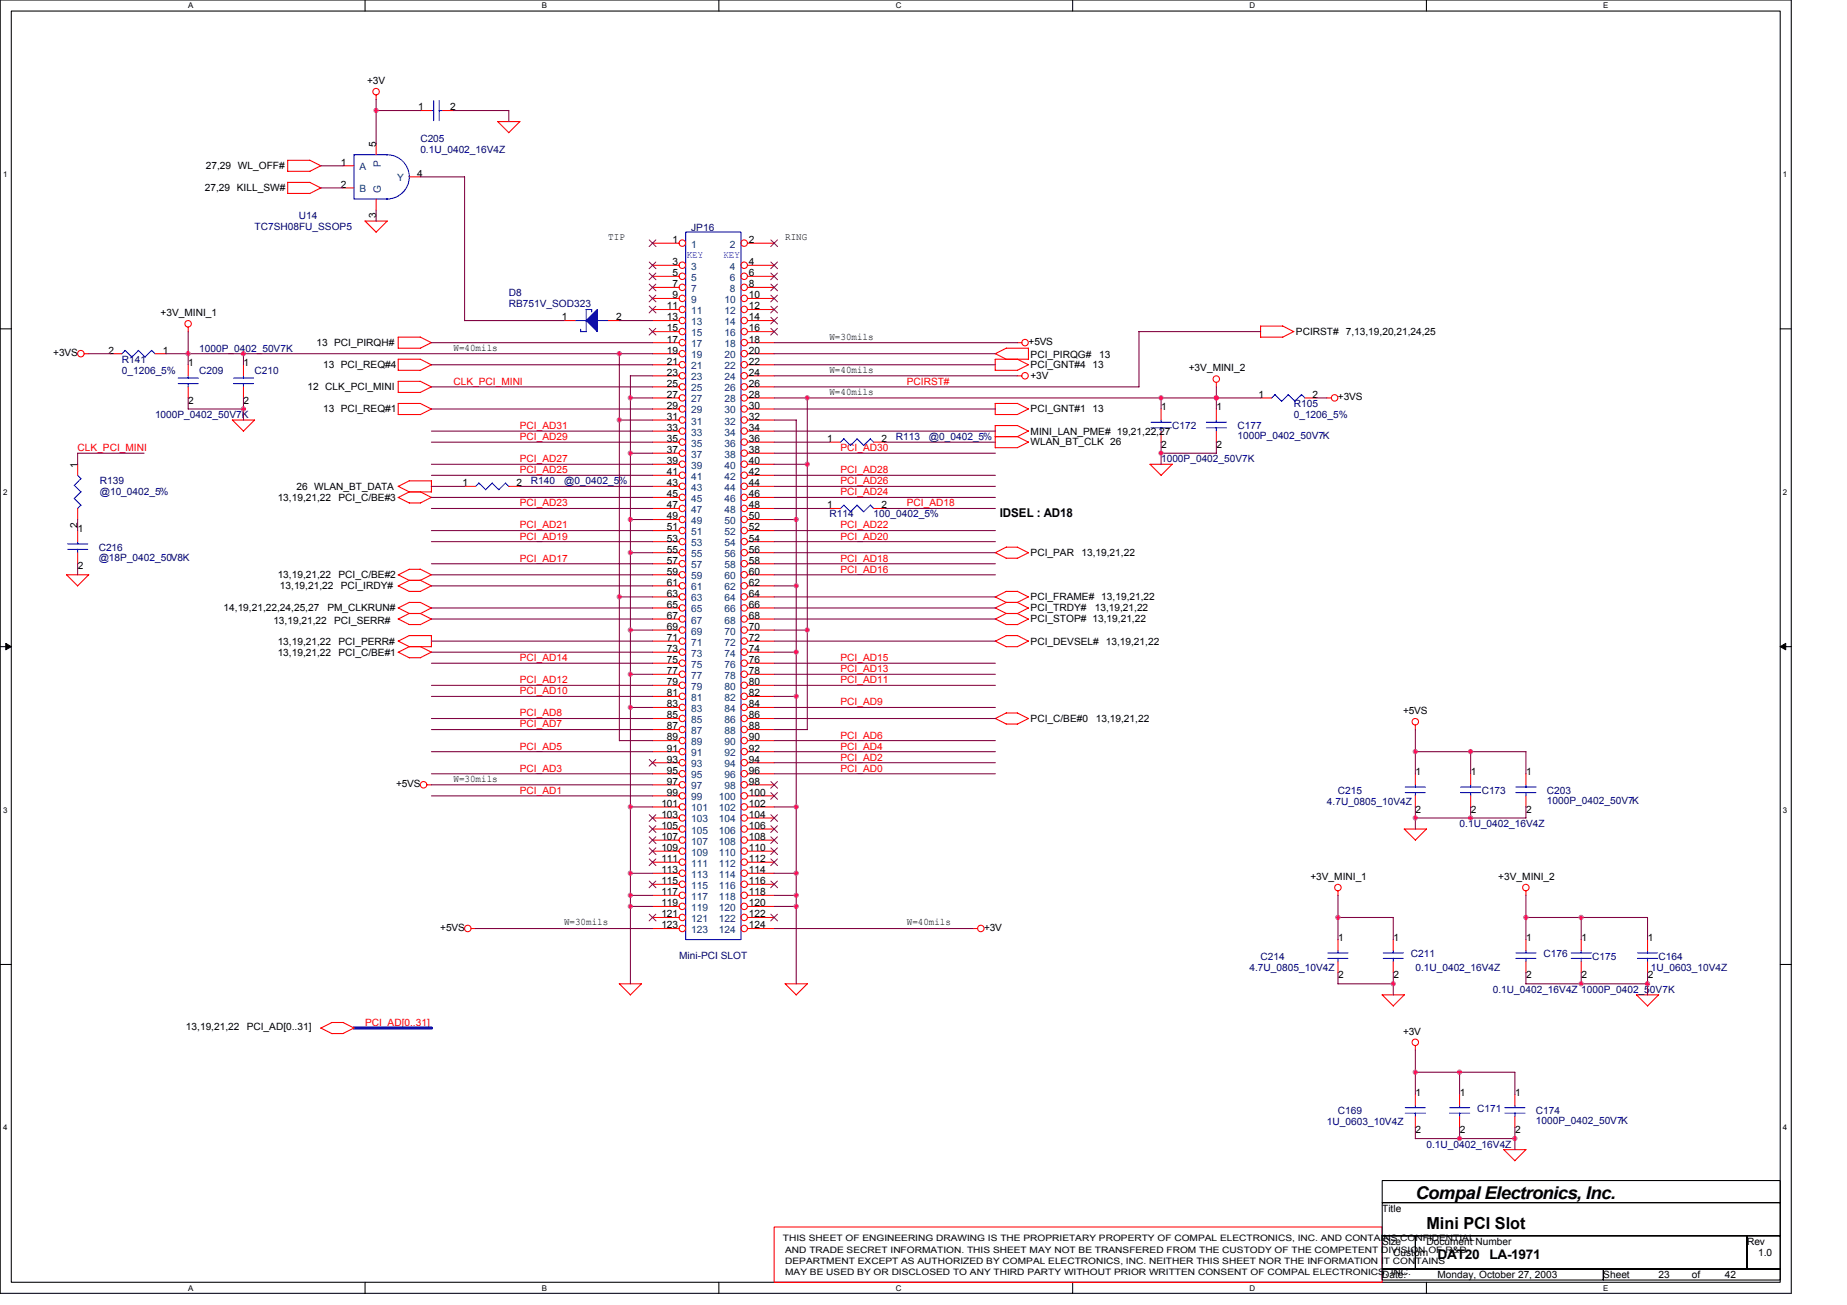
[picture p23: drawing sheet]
<svg xmlns="http://www.w3.org/2000/svg" width="297mm" height="210mm" viewBox="0 0 297 210" stroke-linecap="round" stroke-linejoin="round" font-family="sans-serif">
<defs><g id="words">
<text font-size="2.8" x="227.6" y="192.8">Compal Electronics, Inc.</text>
<text font-size="2.7" x="229.4" y="197.7">Mini PCI Slot</text>
<g font-size="2.1">
<text x="231.2" y="202.5">DAT20</text>
<text x="239.6" y="202.5">LA-1971</text>
</g>
<text font-size="1.9" x="160.8" y="83.1">IDSEL : AD18</text>
<g font-size="1.6">
<text x="59.1" y="13.5">+3V</text>
<text x="67.2" y="17.8">1</text>
<text x="72.4" y="17.8">2</text>
<text x="60.5" y="23.6" transform="rotate(-90 60.5 23.6)">5</text>
<text x="33.1" y="27.2">27,29 WL_OFF#</text>
<text x="54.8" y="26.6">1</text>
<text x="67.1" y="28.4">4</text>
<text x="32.9" y="30.8">27,29 KILL_SW#</text>
<text x="54.8" y="30.2">2</text>
<text x="60.5" y="35.1" transform="rotate(-90 60.5 35.1)">3</text>
<text x="97.8" y="38.6">TIP</text>
<text x="108.1" y="39.1">1</text>
<text x="120.4" y="39.1">2</text>
<text x="126.3" y="38.6">RING</text>
<text x="108.1" y="42.7">3</text>
<text x="108.1" y="44.4">5</text>
<text x="108.1" y="46.2">7</text>
<text x="108.1" y="48">9</text>
<text x="120.4" y="42.7">4</text>
<text x="120.4" y="44.4">6</text>
<text x="120.4" y="46.2">8</text>
<text x="120.4" y="48">10</text>
<text x="25.8" y="50.9">+3V_MINI_1</text>
<text x="90.4" y="51.5">1</text>
<text x="99.1" y="51.5">2</text>
<text x="107.2" y="49.8">11</text>
<text x="107.2" y="51.5">13</text>
<text x="107.2" y="53.3">15</text>
<text x="120.4" y="49.8">12</text>
<text x="120.4" y="51.5">14</text>
<text x="120.4" y="53.3">16</text>
<text x="208.4" y="53.9">PCIRST# 7,13,19,20,21,24,25</text>
<text x="8.6" y="57.3">+3VS</text>
<text x="17.5" y="56.9">2</text>
<text x="26.2" y="56.9">1</text>
<text x="30.3" y="58.9">1</text>
<text x="39.2" y="58.9">1</text>
<text x="50.9" y="55.7">13 PCI_PIRQH#</text>
<text x="52" y="59.2">13 PCI_REQ#4</text>
<text x="72.9" y="56.4">W=40mils</text>
<text x="107.2" y="55.1">17</text>
<text x="107.2" y="56.9">19</text>
<text x="107.2" y="58.7">21</text>
<text x="120.4" y="55.1">18</text>
<text x="120.4" y="56.9">20</text>
<text x="120.4" y="58.7">22</text>
<text x="133.4" y="59.9">W=40mils</text>
<text x="133.4" y="54.6">W=30mils</text>
<text x="165.4" y="55.5">+5VS</text>
<text x="165.8" y="57.6">PCI_PIRQG#</text>
<text x="165.8" y="59.2">PCI_GNT#4 13</text>
<text x="176.8" y="57.6">13</text>
<text x="191.2" y="59.8">+3V_MINI_2</text>
<text x="30.3" y="64.9">2</text>
<text x="39.2" y="64.9">2</text>
<text x="49.5" y="62.8">12 CLK_PCI_MINI</text>
<text x="107.2" y="60.4">23</text>
<text x="107.2" y="62.2">25</text>
<text x="107.2" y="64">27</text>
<text x="107.2" y="65.8">29</text>
<text x="120.4" y="60.4">24</text>
<text x="120.4" y="62.2">26</text>
<text x="120.4" y="64">28</text>
<text x="120.4" y="65.8">30</text>
<text x="133.4" y="63.5">W=40mils</text>
<text x="165.8" y="61">+3V</text>
<text x="186.8" y="66">1</text>
<text x="195.6" y="66">1</text>
<text x="202.4" y="64">1</text>
<text x="211.1" y="64">2</text>
<text x="215.2" y="64.4">+3VS</text>
<text x="52" y="66.3">13 PCI_REQ#1</text>
<text x="107.2" y="67.5">31</text>
<text x="107.2" y="69.3">33</text>
<text x="107.2" y="71.1">35</text>
<text x="120.4" y="67.5">32</text>
<text x="120.4" y="69.3">34</text>
<text x="120.4" y="71.1">36</text>
<text x="133" y="71.1">1</text>
<text x="141.7" y="71.1">2</text>
<text x="165.8" y="69.9">MINI_LAN_PME# 19,21,22,27</text>
<text x="165.8" y="66.3">PCI_GNT#1 13</text>
<text x="165.8" y="71.5">WLAN_BT_CLK 26</text>
<text x="12.5" y="75.2" transform="rotate(-90 12.5 75.2)">1</text>
<text x="107.2" y="72.9">37</text>
<text x="107.2" y="74.7">39</text>
<text x="107.2" y="76.4">41</text>
<text x="120.4" y="72.9">38</text>
<text x="120.4" y="74.7">40</text>
<text x="120.4" y="76.4">42</text>
<text x="186.8" y="72">2</text>
<text x="195.6" y="72">2</text>
<text x="44.7" y="80.6">13,19,21,22</text>
<text x="47.7" y="78.8">26 WLAN_BT_DATA</text>
<text x="54.4" y="80.6">PCI_C/BE#3</text>
<text x="74.4" y="78.2">1</text>
<text x="83.1" y="78.2">2</text>
<text x="107.2" y="78.2">43</text>
<text x="107.2" y="80">45</text>
<text x="107.2" y="81.8">47</text>
<text x="107.2" y="83.5">49</text>
<text x="120.4" y="78.2">44</text>
<text x="120.4" y="80">46</text>
<text x="120.4" y="81.8">48</text>
<text x="120.4" y="83.5">50</text>
<text x="133" y="81.8">1</text>
<text x="141.7" y="81.8">2</text>
<text x="12.5" y="84.9" transform="rotate(-90 12.5 84.9)">2</text>
<text x="12.5" y="85.5">1</text>
<text x="107.2" y="85.3">51</text>
<text x="107.2" y="87.1">53</text>
<text x="107.2" y="88.9">55</text>
<text x="120.4" y="85.3">52</text>
<text x="120.4" y="87.1">54</text>
<text x="120.4" y="88.9">56</text>
<text x="165.8" y="89.5">PCI_PAR</text>
<text x="173.9" y="89.5">13,19,21,22</text>
<text x="12.5" y="91.6">2</text>
<text x="44.7" y="93">13,19,21,22</text>
<text x="45" y="94.8">13,19,21,22</text>
<text x="54.4" y="93">PCI_C/BE#2</text>
<text x="54.8" y="94.8">PCI_IRDY#</text>
<text x="107.2" y="90.7">57</text>
<text x="107.2" y="92.4">59</text>
<text x="107.2" y="94.2">61</text>
<text x="107.2" y="96">63</text>
<text x="120.4" y="90.7">58</text>
<text x="120.4" y="92.4">60</text>
<text x="120.4" y="94.2">62</text>
<text x="120.4" y="96">64</text>
<text x="36" y="98.3">14,19,21,22,24,25,27</text>
<text x="44" y="100.3">13,19,21,22</text>
<text x="52.7" y="98.3">PM_CLKRUN#</text>
<text x="53.7" y="100.3">PCI_SERR#</text>
<text x="107.2" y="97.8">65</text>
<text x="107.2" y="99.5">67</text>
<text x="107.2" y="101.3">69</text>
<text x="120.4" y="97.8">66</text>
<text x="120.4" y="99.5">68</text>
<text x="120.4" y="101.3">70</text>
<text x="165.8" y="100.1">PCI_STOP# 13,19,21,22</text>
<text x="165.8" y="98.3">PCI_TRDY#</text>
<text x="165.8" y="96.6">PCI_FRAME#</text>
<text x="176.1" y="98.3">13,19,21,22</text>
<text x="177.1" y="96.6">13,19,21,22</text>
<text x="44.7" y="105.5">13,19,21,22</text>
<text x="44.7" y="103.7">13,19,21,22</text>
<text x="54.4" y="105.5">PCI_C/BE#1</text>
<text x="54.4" y="103.7">PCI_PERR#</text>
<text x="107.2" y="103.1">71</text>
<text x="107.2" y="104.9">73</text>
<text x="107.2" y="106.7">75</text>
<text x="120.4" y="103.1">72</text>
<text x="120.4" y="104.9">74</text>
<text x="120.4" y="106.7">76</text>
<text x="165.8" y="103.7">PCI_DEVSEL# 13,19,21,22</text>
<text x="107.2" y="108.4">77</text>
<text x="107.2" y="110.2">79</text>
<text x="107.2" y="112">81</text>
<text x="107.2" y="113.8">83</text>
<text x="120.4" y="108.4">78</text>
<text x="120.4" y="110.2">80</text>
<text x="120.4" y="112">82</text>
<text x="120.4" y="113.8">84</text>
<text x="107.2" y="115.5">85</text>
<text x="107.2" y="117.3">87</text>
<text x="107.2" y="119.1">89</text>
<text x="120.4" y="115.5">86</text>
<text x="120.4" y="117.3">88</text>
<text x="120.4" y="119.1">90</text>
<text x="165.8" y="116.1">PCI_C/BE#0</text>
<text x="176.2" y="116.1">13,19,21,22</text>
<text x="225.7" y="114.9">+5VS</text>
<text x="72.9" y="125.7">W=30mils</text>
<text x="107.2" y="120.9">91</text>
<text x="107.2" y="122.7">93</text>
<text x="107.2" y="124.4">95</text>
<text x="120.4" y="120.9">92</text>
<text x="120.4" y="122.7">94</text>
<text x="120.4" y="124.4">96</text>
<text x="227.6" y="124.7">1</text>
<text x="236.5" y="124.7">1</text>
<text x="245.4" y="124.7">1</text>
<text x="63.7" y="126.6">+5VS</text>
<text x="106.4" y="129.8">101</text>
<text x="106.4" y="131.6">103</text>
<text x="107.2" y="126.2">97</text>
<text x="107.2" y="128">99</text>
<text x="120.4" y="126.2">98</text>
<text x="120.4" y="128">100</text>
<text x="120.4" y="129.8">102</text>
<text x="120.4" y="131.6">104</text>
<text x="227.6" y="130.7">2</text>
<text x="236.5" y="130.7">2</text>
<text x="245.4" y="130.7">2</text>
<text x="106.4" y="133.3">105</text>
<text x="106.4" y="135.1">107</text>
<text x="106.4" y="136.9">109</text>
<text x="120.4" y="133.3">106</text>
<text x="120.4" y="135.1">108</text>
<text x="120.4" y="136.9">110</text>
<text x="106.4" y="138.7">111</text>
<text x="106.4" y="140.4">113</text>
<text x="106.4" y="142.2">115</text>
<text x="106.4" y="144">117</text>
<text x="120.4" y="138.7">112</text>
<text x="120.4" y="140.4">114</text>
<text x="120.4" y="142.2">116</text>
<text x="120.4" y="144">118</text>
<text x="210.7" y="141.5">+3V_MINI_1</text>
<text x="241" y="141.5">+3V_MINI_2</text>
<text x="70.8" y="149.7">+5VS</text>
<text x="90.7" y="148.8">W=30mils</text>
<text x="106.4" y="145.8">119</text>
<text x="106.4" y="147.6">121</text>
<text x="106.4" y="149.3">123</text>
<text x="120.4" y="145.8">120</text>
<text x="120.4" y="147.6">122</text>
<text x="120.4" y="149.3">124</text>
<text x="145.8" y="148.8">W=40mils</text>
<text x="158.3" y="149.7">+3V</text>
<text x="215.2" y="151.3">1</text>
<text x="224.1" y="151.3">1</text>
<text x="245.4" y="151.3">1</text>
<text x="254.3" y="151.3">1</text>
<text x="265" y="151.3">1</text>
<text x="215.2" y="157.4">2</text>
<text x="224.1" y="157.4">2</text>
<text x="245.4" y="157.4">2</text>
<text x="254.3" y="157.4">2</text>
<text x="265" y="157.4">2</text>
<text x="29.9" y="165.7">13,19,21,22</text>
<text x="39.7" y="165.7">PCI_AD[0..31]</text>
<text x="225.7" y="166.4">+3V</text>
<text x="227.6" y="176.2">1</text>
<text x="234.8" y="176.2">1</text>
<text x="243.6" y="176.2">1</text>
<text x="227.6" y="182.3">2</text>
<text x="234.8" y="182.3">2</text>
<text x="243.6" y="182.3">2</text>
<text x="222.3" y="194.9">Title</text>
<text x="222.3" y="200.2">Size</text>
<text x="224.1" y="202">Custom</text>
<text x="229.4" y="200.2">Document Number</text>
<text x="281" y="200.2">Rev</text>
<text x="282.7" y="202">1.0</text>
<text x="222.3" y="205.5">Date:</text>
<text x="231.2" y="205.5">Monday, October 27, 2003</text>
<text x="257.8" y="205.5">Sheet</text>
<text x="266.7" y="205.5">23</text>
<text x="272.1" y="205.5">of</text>
<text x="277.4" y="205.5">42</text>
</g>
<g font-size="1.6" fill="#000080">
<text x="67.6" y="22.8">C205</text>
<text x="67.6" y="24.6">0.1U_0402_16V4Z</text>
<text x="48" y="35.2">U14</text>
<text x="40.9" y="37">TC7SH08FU_SSOP5</text>
<text x="111.2" y="37.2">JP16</text>
<text x="81.8" y="47.7">D8</text>
<text x="81.8" y="49.4">RB751V_SOD323</text>
<text x="19.6" y="58.3">R141</text>
<text x="32" y="56.6">1000P_0402_50V7K</text>
<text x="19.6" y="60.1">0_1206_5%</text>
<text x="32" y="60.1">C209</text>
<text x="40.9" y="60.1">C210</text>
<text x="208.1" y="65.4">R105</text>
<text x="24.9" y="67.2">1000P_0402_50V7K</text>
<text x="144.1" y="70.8">R113</text>
<text x="149.4" y="70.8">@0_0402_5%</text>
<text x="188.5" y="69">C172</text>
<text x="199" y="69">C177</text>
<text x="199" y="70.6">1000P_0402_50V7K</text>
<text x="208.1" y="67.2">0_1206_5%</text>
<text x="16" y="77.9">R139</text>
<text x="85.4" y="77.9">R140</text>
<text x="90.7" y="77.9">@0_0402_5%</text>
<text x="186.7" y="74.3">1000P_0402_50V7K</text>
<text x="16" y="79.7">@10_0402_5%</text>
<text x="133.4" y="83.2">R114</text>
<text x="140.5" y="83.2">100_0402_5%</text>
<text x="15.9" y="88.6">C216</text>
<text x="15.9" y="90.2">@18P_0402_50V8K</text>
<text x="213.4" y="129.5">4.7U_0805_10V4Z</text>
<text x="215.2" y="127.7">C215</text>
<text x="238.3" y="127.7">C173</text>
<text x="248.8" y="127.7">C203</text>
<text x="248.8" y="129.3">1000P_0402_50V7K</text>
<text x="234.7" y="133">0.1U_0402_16V4Z</text>
<text x="109.2" y="154.2">Mini-PCI SLOT</text>
<text x="202.7" y="154.3">C214</text>
<text x="226.9" y="154">C211</text>
<text x="248.2" y="154">C176</text>
<text x="256.1" y="154.3">C175</text>
<text x="266.7" y="154.3">C164</text>
<text x="201" y="156.1">4.7U_0805_10V4Z</text>
<text x="227.6" y="156.1">0.1U_0402_16V4Z</text>
<text x="240.1" y="159.7">0.1U_0402_16V4Z 1000P_0402_50V7K</text>
<text x="265.5" y="156.1">1U_0603_10V4Z</text>
<text x="215.2" y="179.2">C169</text>
<text x="237.6" y="178.9">C171</text>
<text x="247" y="179.2">C174</text>
<text x="213.4" y="181">1U_0603_10V4Z</text>
<text x="229.4" y="184.6">0.1U_0402_16V4Z</text>
<text x="247" y="180.8">1000P_0402_50V7K</text>
</g>
<g font-size="1.6" fill="#004080">
<text x="57.8" y="27.4">A</text>
<text x="61.2" y="26.9" transform="rotate(-90 61.2 26.9)">P</text>
<text x="63.9" y="29.2">Y</text>
<text x="57.8" y="30.9">B</text>
<text x="61.2" y="31.1" transform="rotate(-90 61.2 31.1)">G</text>
<text x="111.2" y="39.8">1</text>
<text x="117.4" y="39.8">2</text>
<text x="111.2" y="43.4">3</text>
<text x="111.2" y="45.2">5</text>
<text x="111.2" y="46.9">7</text>
<text x="117.4" y="43.4">4</text>
<text x="117.4" y="45.2">6</text>
<text x="117.4" y="46.9">8</text>
<text x="111.2" y="48.7">9</text>
<text x="111.2" y="50.5">11</text>
<text x="111.2" y="52.3">13</text>
<text x="116.5" y="50.5">12</text>
<text x="116.5" y="52.3">14</text>
<text x="116.5" y="48.7">10</text>
<text x="111.2" y="54.1">15</text>
<text x="111.2" y="55.8">17</text>
<text x="111.2" y="57.6">19</text>
<text x="111.2" y="59.4">21</text>
<text x="116.5" y="54.1">16</text>
<text x="116.5" y="55.8">18</text>
<text x="116.5" y="57.6">20</text>
<text x="116.5" y="59.4">22</text>
<text x="111.2" y="61.2">23</text>
<text x="111.2" y="63">25</text>
<text x="111.2" y="64.7">27</text>
<text x="116.5" y="61.2">24</text>
<text x="116.5" y="63">26</text>
<text x="116.5" y="64.7">28</text>
<text x="111.2" y="66.5">29</text>
<text x="111.2" y="68.3">31</text>
<text x="111.2" y="70.1">33</text>
<text x="111.2" y="71.8">35</text>
<text x="116.5" y="66.5">30</text>
<text x="116.5" y="68.3">32</text>
<text x="116.5" y="70.1">34</text>
<text x="116.5" y="71.8">36</text>
<text x="111.2" y="73.6">37</text>
<text x="111.2" y="75.4">39</text>
<text x="111.2" y="77.2">41</text>
<text x="116.5" y="73.6">38</text>
<text x="116.5" y="75.4">40</text>
<text x="116.5" y="77.2">42</text>
<text x="111.2" y="79">43</text>
<text x="111.2" y="80.7">45</text>
<text x="111.2" y="82.5">47</text>
<text x="116.5" y="79">44</text>
<text x="116.5" y="80.7">46</text>
<text x="116.5" y="82.5">48</text>
<text x="111.2" y="84.3">49</text>
<text x="111.2" y="86.1">51</text>
<text x="111.2" y="87.8">53</text>
<text x="111.2" y="89.6">55</text>
<text x="116.5" y="84.3">50</text>
<text x="116.5" y="86.1">52</text>
<text x="116.5" y="87.8">54</text>
<text x="116.5" y="89.6">56</text>
<text x="111.2" y="91.4">57</text>
<text x="111.2" y="93.2">59</text>
<text x="111.2" y="95">61</text>
<text x="116.5" y="91.4">58</text>
<text x="116.5" y="93.2">60</text>
<text x="116.5" y="95">62</text>
<text x="111.2" y="96.7">63</text>
<text x="111.2" y="98.5">65</text>
<text x="111.2" y="100.3">67</text>
<text x="116.5" y="96.7">64</text>
<text x="116.5" y="98.5">66</text>
<text x="116.5" y="100.3">68</text>
<text x="111.2" y="102.1">69</text>
<text x="111.2" y="103.8">71</text>
<text x="111.2" y="105.6">73</text>
<text x="111.2" y="107.4">75</text>
<text x="116.5" y="102.1">70</text>
<text x="116.5" y="103.8">72</text>
<text x="116.5" y="105.6">74</text>
<text x="116.5" y="107.4">76</text>
<text x="111.2" y="109.2">77</text>
<text x="111.2" y="111">79</text>
<text x="111.2" y="112.7">81</text>
<text x="116.5" y="109.2">78</text>
<text x="116.5" y="111">80</text>
<text x="116.5" y="112.7">82</text>
<text x="111.2" y="114.5">83</text>
<text x="111.2" y="116.3">85</text>
<text x="111.2" y="118.1">87</text>
<text x="111.2" y="119.8">89</text>
<text x="116.5" y="114.5">84</text>
<text x="116.5" y="116.3">86</text>
<text x="116.5" y="118.1">88</text>
<text x="116.5" y="119.8">90</text>
<text x="111.2" y="121.6">91</text>
<text x="111.2" y="123.4">93</text>
<text x="111.2" y="125.2">95</text>
<text x="116.5" y="121.6">92</text>
<text x="116.5" y="123.4">94</text>
<text x="116.5" y="125.2">96</text>
<text x="111.2" y="127">97</text>
<text x="111.2" y="128.7">99</text>
<text x="111.2" y="130.5">101</text>
<text x="115.6" y="130.5">102</text>
<text x="115.6" y="128.7">100</text>
<text x="116.5" y="127">98</text>
<text x="111.2" y="132.3">103</text>
<text x="111.2" y="134.1">105</text>
<text x="111.2" y="135.9">107</text>
<text x="111.2" y="137.6">109</text>
<text x="115.6" y="132.3">104</text>
<text x="115.6" y="134.1">106</text>
<text x="115.6" y="135.9">108</text>
<text x="115.6" y="137.6">110</text>
<text x="111.2" y="139.4">111</text>
<text x="111.2" y="141.2">113</text>
<text x="111.2" y="143">115</text>
<text x="115.6" y="139.4">112</text>
<text x="115.6" y="141.2">114</text>
<text x="115.6" y="143">116</text>
<text x="111.2" y="144.7">117</text>
<text x="111.2" y="146.5">119</text>
<text x="111.2" y="148.3">121</text>
<text x="115.6" y="144.7">118</text>
<text x="115.6" y="146.5">120</text>
<text x="115.6" y="148.3">122</text>
<text x="111.2" y="150.1">123</text>
<text x="115.6" y="150.1">124</text>
</g>
<g font-size="1.6" fill="#00f">
<text x="110.4" y="41.4">KEY</text>
<text x="116.3" y="41.4">KEY</text>
</g>
<g font-size="1.6" fill="#f00">
<text x="72.9" y="61.9">CLK_PCI_MINI</text>
<text x="145.8" y="61.9">PCIRST#</text>
<text x="83.6" y="69">PCI_AD31</text>
<text x="83.6" y="70.8">PCI_AD29</text>
<text x="12.5" y="72.6">CLK_PCI_MINI</text>
<text x="83.6" y="74.3">PCI_AD27</text>
<text x="83.6" y="76.1">PCI_AD25</text>
<text x="135.2" y="72.6">PCI_AD30</text>
<text x="135.2" y="77.9">PCI_AD26</text>
<text x="135.2" y="76.1">PCI_AD28</text>
<text x="83.6" y="81.4">PCI_AD23</text>
<text x="135.2" y="79.7">PCI_AD24</text>
<text x="145.8" y="81.4">PCI_AD18</text>
<text x="83.6" y="85">PCI_AD21</text>
<text x="83.6" y="86.8">PCI_AD19</text>
<text x="135.2" y="85">PCI_AD22</text>
<text x="135.2" y="86.8">PCI_AD20</text>
<text x="83.6" y="90.3">PCI_AD17</text>
<text x="135.2" y="92.1">PCI_AD16</text>
<text x="135.2" y="90.3">PCI_AD18</text>
<text x="83.6" y="106.3">PCI_AD14</text>
<text x="135.2" y="106.3">PCI_AD15</text>
<text x="83.6" y="111.7">PCI_AD10</text>
<text x="83.6" y="109.9">PCI_AD12</text>
<text x="135.2" y="108.1">PCI_AD13</text>
<text x="135.2" y="113.5">PCI_AD9</text>
<text x="135.2" y="109.9">PCI_AD11</text>
<text x="83.6" y="115.2">PCI_AD8</text>
<text x="83.6" y="117">PCI_AD7</text>
<text x="135.2" y="118.8">PCI_AD6</text>
<text x="83.6" y="120.6">PCI_AD5</text>
<text x="83.6" y="124.1">PCI_AD3</text>
<text x="135.2" y="122.3">PCI_AD2</text>
<text x="135.2" y="124.1">PCI_AD0</text>
<text x="135.2" y="120.6">PCI_AD4</text>
<text x="83.6" y="127.7">PCI_AD1</text>
<text x="58.7" y="165">PCI_AD[0..31]</text>
</g>
<g font-size="1.4">
<text x="125.9" y="199.7">THIS SHEET OF ENGINEERING DRAWING IS THE PROPRIETARY PROPERTY OF COMPAL ELECTRONICS, INC. AND CONTAINS CONFIDENTIAL</text>
<text x="126.3" y="203.2">DEPARTMENT EXCEPT AS AUTHORIZED BY COMPAL ELECTRONICS, INC. NEITHER THIS SHEET NOR THE INFORMATION IT CONTAINS</text>
<text x="126.3" y="201.5">AND TRADE SECRET INFORMATION. THIS SHEET MAY NOT BE TRANSFERED FROM THE CUSTODY OF THE COMPETENT DIVISION OF R&amp;D</text>
<text x="126.3" y="205">MAY BE USED BY OR DISCLOSED TO ANY THIRD PARTY WITHOUT PRIOR WRITTEN CONSENT OF COMPAL ELECTRONICS, INC.</text>
</g>
<g font-size="1.3">
<text x="30.3" y="1.3">A</text>
<text x="87.2" y="1.3">B</text>
<text x="144.1" y="1.3">C</text>
<text x="201" y="1.3">D</text>
<text x="257.8" y="1.3">E</text>
<text x=".5" y="28.5">1</text>
<text x="286.7" y="28.5">1</text>
<text x=".5" y="79.6">2</text>
<text x="286.7" y="79.6">2</text>
<text x=".5" y="130.7">3</text>
<text x="286.7" y="130.7">3</text>
<text x=".5" y="181.8">4</text>
<text x="286.7" y="181.8">4</text>
<text x="30.3" y="207.6">A</text>
<text x="87.2" y="207.6">B</text>
<text x="144.1" y="207.6">C</text>
<text x="201" y="207.6">D</text>
<text x="257.8" y="207.6">E</text>
</g>
</g></defs>
<path d="M0 0h288.1v208h-288.1zM1.8 1.8h284.5v204.4h-284.5z" fill="none" stroke="#000" stroke-width=".17"/>
<g fill="#fff">
<path d="M30.2 .2h.9v1.4h-.9z"/>
<path d="M30.2 206.4h.9v1.5h-.9z"/>
</g>
<path d="M58.7 0v1.8M58.7 206.2v1.8" fill="none" stroke="#000" stroke-width=".17"/>
<g fill="#fff">
<path d="M87.2 .2h.8v1.4h-.8z"/>
<path d="M87.2 206.4h.8v1.5h-.8z"/>
</g>
<path d="M115.6 0v1.8M115.6 206.2v1.8" fill="none" stroke="#000" stroke-width=".17"/>
<g fill="#fff">
<path d="M144.1 .2h.9v1.4h-.9z"/>
<path d="M144.1 206.4h.9v1.5h-.9z"/>
</g>
<path d="M172.5 0v1.8M172.5 206.2v1.8" fill="none" stroke="#000" stroke-width=".17"/>
<g fill="#fff">
<path d="M201 .2h.9v1.4h-.9z"/>
<path d="M201 206.4h.9v1.5h-.9z"/>
</g>
<path d="M229.4 0v1.8M229.4 206.2v1.8" fill="none" stroke="#000" stroke-width=".17"/>
<g fill="#fff">
<path d="M257.8 .2h.9v1.4h-.9z"/>
<path d="M257.8 206.4h.9v1.5h-.9z"/>
<path d="M.5 27.3h.7v1.4h-.7z"/>
<path d="M286.7 27.3h.7v1.4h-.7z"/>
<path d="M.5 78.4h.7v1.5h-.7z"/>
<path d="M286.7 78.4h.7v1.5h-.7z"/>
</g>
<path d="M0 52.9h1.8M286.3 52.9h1.8" fill="none" stroke="#000" stroke-width=".17"/>
<g fill="#fff">
<path d="M.5 129.6h.7v1.4h-.7z"/>
<path d="M286.7 129.6h.7v1.4h-.7z"/>
</g>
<path d="M0 104h1.8M286.3 104h1.8" fill="none" stroke="#000" stroke-width=".17"/>
<path d="M.9 103.5l.9 .5-.9 .5zM286.3 104l.9-.5v1z" fill="#000" stroke="#000" stroke-width=".16"/>
<g fill="#fff">
<path d="M.5 180.7h.7v1.4h-.7z"/>
<path d="M286.7 180.7h.7v1.4h-.7z"/>
</g>
<path d="M0 155.1h1.8M286.3 155.1h1.8M222.3 189.9h64v3.5h-64zM222.3 193.4h64v5.4h-64zM222.3 198.8h5.3v5.3h-5.3zM227.6 198.8h53.4v5.3h-53.4zM281 198.8h5.3v5.3h-5.3zM222.3 204.1h35.5v1.8h-35.5zM257.8 204.1h28.5v1.8h-28.5z" fill="none" stroke="#000" stroke-width=".17"/>
<g fill="none" stroke="#f00" stroke-width=".17">
<path d="M60.5 15.3v.7M67.6 17.8h1.8M71.2 17.8h1.7M80 19.5l1.8 1.9 1.8-1.8M80 19.6h3.6M46.2 25.8h3.6l1.8 .9M46.3 29.3h3.5M46.3 25.8v1.8M46.3 29.3v1.8M46.3 27.6h3.5M49.8 29.3l1.8 .9M51.6 30.2l-1.8 .9h-3.6"/>
<path d="M51.6 26.6l-1.8 1M55.2 26.7h1.7M55.2 30.2h1.7M60.5 37.3l-1.8-1.7h3.6l-1.8 1.8M60.5 23.1v1.8M60.5 32v1.8M65.8 28.4h1.8M104.9 39.1h4.3M120.2 39.1h4.3M13.5 56.9h.8M17.8 56.9h1.8M24.9 56.9h1.8"/>
<path d="M30.3 52.6v.8M30.3 58.7v1.8M39.2 58.7v1.8M64 54.2h3.6M64 59.6h3.6M64 56h3.6M64 54.2v1.8M67.6 54.2l1.8 .9M67.6 57.8l1.8 .9M67.6 57.8h-3.6v1.8M69.4 58.7l-1.8 .9M69.4 55.1l-1.8 .9"/>
<path d="M90.7 51.6h1.8M97.8 51.6h1.8M104.9 56.9h4.3M104.9 55.1h4.3M104.9 42.7h4.3M104.9 44.4h4.3M104.9 46.2h4.3M104.9 48h4.3M104.9 49.8h4.3M104.9 51.6h4.3M104.9 53.3h4.3M104.9 58.7h4.3"/>
<path d="M120.2 56.9h4.3M120.2 55.1h4.3M120.2 42.7h4.3M120.2 44.4h4.3M120.2 46.2h4.3M120.2 48h4.3M120.2 49.8h4.3M120.2 51.6h4.3M120.2 53.3h4.3M120.2 58.7h4.3M160 57.8h5.4M160 56.9l1.8 .9"/>
<path d="M160.1 57.8v1.8M160.1 59.6h3.5M161.8 56h3.6v1.8M161.9 56l-1.8 .9M163.6 55.1h.7M163.6 57.8l1.8 .9-1.8 .9M206.3 52.4l1.8 .9M206.3 52.5h-3.6v1.7h3.6l1.8-.9M12.5 74.7v1.8M30.3 62.2v1.8M37.4 67.5l1.8 1.8M37.4 67.6h3.6"/>
<path d="M39.2 62.2v1.8M40.9 67.6l-1.8 1.8M64 66.7h3.6M64 61.3h3.6M64 78.2l1.8 .9M64 61.3v1.8h3.6M65.8 77.3h3.6v1.8h-3.6M65.8 79.1l-1.8 .9M65.8 77.3l-1.8 .9M67.6 79.1l1.8 .9M67.6 61.3l1.8 .9M67.6 64.9l1.8 .9"/>
<path d="M67.6 64.9h-3.6v1.8M69.4 65.8l-1.8 .9M69.4 80l-1.8 .9M69.4 62.2l-1.8 .9M74.7 78.2h1.8M81.8 78.2h1.8M104.9 60.5h4.3M104.9 67.6h4.3M104.9 74.7h4.3M104.9 64h4.3M104.9 78.2h4.3M104.9 62.2h4.3"/>
<path d="M104.9 65.8h4.3M104.9 69.3h4.3M104.9 71.1h4.3M104.9 72.9h4.3M104.9 76.5h4.3M120.2 60.5h4.3M120.2 67.6h4.3M120.2 74.7h4.3M120.2 64h4.3M120.2 78.2h4.3M120.2 62.2h4.3M120.2 65.8h4.3"/>
<path d="M120.2 69.3h4.3M120.2 71.1h4.3M120.2 72.9h4.3M120.2 76.5h4.3M133.4 71.1h1.8M140.5 71.1h1.8M160 70.2h3.6M160 68.5h3.6M160 64.9h3.6l1.8 .9-1.8 .9M160.1 64.9v1.8M160.1 68.5v3.5M160.1 66.7h3.5"/>
<path d="M160.1 72h3.5M163.6 60.5h.7M163.6 68.4l1.8 .9M163.6 70.2l1.8 .9M165.4 69.3l-1.8 .9M165.4 71.1l-1.8 .9M186.7 76.5l1.8-1.8h-3.6l1.8 1.8M186.7 65.8v1.8M186.7 69.3v1.8M195.6 61.5v.8M195.6 65.8v1.8M195.6 69.3v1.8"/>
<path d="M202.7 64h1.8M209.8 64h1.8M213.4 64h.7M10.7 92.4l1.8 1.8M10.7 92.5h3.6l-1.8 1.8M12.5 81.8v1.8M12.5 85.3v1.8M12.5 88.9v1.8M64 97.8l1.8 .9h1.8M64 99.5l1.8 1h1.8l1.8-.9M64 94.2l1.8 .9M64 80l1.8 .9"/>
<path d="M64 92.5l1.8 .9M65.8 96.9h1.8M65.8 95.1h1.8M65.8 80.9h1.8M65.8 96.9l-1.8 .9M65.8 98.7l-1.8 .9M67.6 93.3l1.8 .9M67.6 96.9l1.8 .9M67.6 98.7l1.8 .9M67.6 93.3h-1.8l-1.8 1M69.4 97.8l-1.8 .9M69.4 92.5l-1.8-1-1.8 .1-1.8 .9"/>
<path d="M69.4 94.2l-1.8 .9M69.4 92.4l-1.8 .9M104.9 92.5h4.3M104.9 80h4.3M104.9 81.8h4.3M104.9 83.6h4.3M104.9 85.3h4.3M104.9 87.1h4.3M104.9 88.9h4.3M104.9 90.7h4.3M104.9 94.2h4.3M104.9 96h4.3"/>
<path d="M104.9 97.8h4.3M104.9 99.6h4.3M120.2 92.5h4.3M120.2 80h4.3M120.2 81.8h4.3M120.2 83.6h4.3M120.2 85.3h4.3M120.2 87.1h4.3M120.2 88.9h4.3M120.2 90.7h4.3M120.2 94.2h4.3M120.2 96h4.3"/>
<path d="M120.2 97.8h4.3M120.2 99.6h4.3M133.4 81.8h1.8M140.5 81.8h1.8M160 97.8l1.8 .9h1.8M160 88.9l1.8 .9h1.8M160 99.5l1.8 1h1.8l1.8-.9M160.1 96l1.8 .9M161.8 96.9h1.8M161.8 88h1.8M161.9 88l-1.8 .9M161.9 98.7l-1.8 .9"/>
<path d="M161.9 96.9l-1.8 .9M163.6 95.1l1.8 .9M163.6 95.1h-1.8l-1.8 .9M163.6 88l1.8 .9M163.6 98.7l1.8 .9M165.4 88.9l-1.8 .9M165.4 97.8l-1.8 .9M165.4 96l-1.8 .9 1.8 .9M64 103.1l1.8 .9M64 104.9l1.8 .9M65.8 104h3.6M65.8 102.2h3.6v1.8"/>
<path d="M65.8 105.8h1.8M65.8 104l-1.8 .9M65.8 102.2l-1.8 .9M67.6 104l1.8 .9-1.8 .9M104.9 101.3h4.3M104.9 103.1h4.3M104.9 104.9h4.3M104.9 106.7h4.3M104.9 108.5h4.3M104.9 110.2h4.3M104.9 112h4.3M104.9 113.8h4.3"/>
<path d="M104.9 115.6h4.3M104.9 117.3h4.3M104.9 119.1h4.3M120.2 101.3h4.3M120.2 103.1h4.3M120.2 104.9h4.3M120.2 106.7h4.3M120.2 108.5h4.3M120.2 110.2h4.3M120.2 112h4.3M120.2 113.8h4.3M120.2 115.6h4.3"/>
<path d="M120.2 117.3h4.3M120.2 119.1h4.3M160 115.5l1.8 1h1.8l1.8-.9M160.1 103.1l1.8 .9M161.8 104h1.8M161.8 114.7h1.8M161.9 114.7l-1.8 .9M163.6 102.2l1.8 .9M163.6 102.2h-1.8l-1.8 .9M163.6 114.7l1.8 .9M165.4 103.1l-1.8 .9M227.6 116.6v.8"/>
<path d="M68.7 126.2h.7M104.9 133.3h4.3M104.9 126.2h4.3M104.9 120.9h4.3M104.9 122.7h4.3M104.9 124.5h4.3M104.9 128h4.3M104.9 129.8h4.3M104.9 131.6h4.3M104.9 135.1h4.3M104.9 136.9h4.3M104.9 138.7h4.3"/>
<path d="M120.2 133.3h4.3M120.2 126.2h4.3M120.2 120.9h4.3M120.2 122.7h4.3M120.2 124.5h4.3M120.2 128h4.3M120.2 129.8h4.3M120.2 131.6h4.3M120.2 135.1h4.3M120.2 136.9h4.3M120.2 138.7h4.3M227.6 124.5v1.7"/>
<path d="M227.6 128v1.8M229.4 133.3h-3.6l1.8 1.8M229.4 133.3l-1.8 1.8M236.5 124.5v1.7M236.5 128v1.8M245.4 124.5v1.7M245.4 128v1.8M75.8 149.4h.7M99.6 158.2l1.8 1.8M99.6 158.2h3.6l-1.8 1.8M104.9 149.4h4.3M104.9 140.5h4.3"/>
<path d="M104.9 142.2h4.3M104.9 144h4.3M104.9 145.8h4.3M104.9 147.6h4.3M120.2 149.4h4.3M120.2 140.5h4.3M120.2 142.2h4.3M120.2 144h4.3M120.2 145.8h4.3M120.2 147.6h4.3M126.3 158.2l1.8 1.8M126.3 158.2h3.6"/>
<path d="M129.8 158.2l-1.8 1.8M156.5 149.4h.7M215.2 143.3v.7M215.2 151.1v1.8M215.2 154.7v1.8M224.1 151.1v1.8M224.1 154.7v1.8M225.9 160l-1.8 1.8M245.4 143.3v.7M245.4 151.1v1.8M245.4 154.7v1.8M254.3 151.1v1.8"/>
<path d="M254.3 154.7v1.8M265 151.1v1.8M265 154.7v1.8M266.8 160l-1.8 1.8M53.4 164.5h1.8M53.4 164.5l-1.8 .9 1.8 .9 1.8-.1 1.8-.9M55.1 164.4l1.8 1M222.3 160h3.5M222.3 160l1.8 1.8M227.6 168.2v.7M227.6 176v1.8M227.6 179.6v1.8"/>
<path d="M234.7 176v1.8M234.7 179.6v1.8M243.6 176v1.8M243.6 179.6v1.8M263.2 160h3.5M263.2 160l1.8 1.8M124.5 197.4h97.8v8.8h-97.8zM243.6 186.7l-1.8-1.8h3.6l-1.8 1.8"/>
<circle cx="60.5" cy="14.7" r=".52"/>
<circle cx="109.7" cy="39.1" r=".52"/>
<circle cx="119.7" cy="39.1" r=".52"/>
<circle cx="13" cy="56.9" r=".52"/>
<circle cx="30.3" cy="52.1" r=".52"/>
<circle cx="109.7" cy="46.2" r=".52"/>
<circle cx="109.7" cy="49.8" r=".52"/>
<circle cx="109.7" cy="42.7" r=".52"/>
<circle cx="109.7" cy="48" r=".52"/>
<circle cx="109.7" cy="51.6" r=".52"/>
<circle cx="109.7" cy="53.3" r=".52"/>
<circle cx="109.7" cy="56.9" r=".52"/>
<circle cx="109.7" cy="44.4" r=".52"/>
<circle cx="109.7" cy="58.7" r=".52"/>
<circle cx="109.7" cy="55.1" r=".52"/>
<circle cx="119.7" cy="46.2" r=".52"/>
<circle cx="119.7" cy="51.6" r=".52"/>
<circle cx="119.7" cy="56.9" r=".52"/>
<circle cx="119.7" cy="49.8" r=".52"/>
<circle cx="119.7" cy="53.3" r=".52"/>
<circle cx="119.7" cy="42.7" r=".52"/>
<circle cx="119.7" cy="44.4" r=".52"/>
<circle cx="119.7" cy="48" r=".52"/>
<circle cx="119.7" cy="58.7" r=".52"/>
<circle cx="119.7" cy="55.1" r=".52"/>
<circle cx="164.8" cy="55.1" r=".52"/>
<circle cx="109.7" cy="67.6" r=".52"/>
<circle cx="109.7" cy="74.7" r=".52"/>
<circle cx="109.7" cy="60.4" r=".52"/>
<circle cx="109.7" cy="64" r=".52"/>
<circle cx="109.7" cy="78.2" r=".52"/>
<circle cx="109.7" cy="80" r=".52"/>
<circle cx="109.7" cy="65.8" r=".52"/>
<circle cx="109.7" cy="62.2" r=".52"/>
<circle cx="109.7" cy="69.3" r=".52"/>
<circle cx="109.7" cy="72.9" r=".52"/>
<circle cx="109.7" cy="76.4" r=".52"/>
<circle cx="109.7" cy="71.1" r=".52"/>
<circle cx="119.7" cy="67.6" r=".52"/>
<circle cx="119.7" cy="74.7" r=".52"/>
<circle cx="119.7" cy="62.2" r=".52"/>
<circle cx="119.7" cy="76.4" r=".52"/>
<circle cx="119.7" cy="65.8" r=".52"/>
<circle cx="119.7" cy="69.3" r=".52"/>
<circle cx="119.7" cy="72.9" r=".52"/>
<circle cx="119.7" cy="78.2" r=".52"/>
<circle cx="119.7" cy="80" r=".52"/>
<circle cx="119.7" cy="60.4" r=".52"/>
<circle cx="119.7" cy="64" r=".52"/>
<circle cx="119.7" cy="71.1" r=".52"/>
<circle cx="164.8" cy="60.4" r=".52"/>
<circle cx="195.6" cy="61" r=".52"/>
<circle cx="214.6" cy="64" r=".52"/>
<circle cx="109.7" cy="90.7" r=".52"/>
<circle cx="109.7" cy="97.8" r=".52"/>
<circle cx="109.7" cy="83.6" r=".52"/>
<circle cx="109.7" cy="88.9" r=".52"/>
<circle cx="109.7" cy="96" r=".52"/>
<circle cx="109.7" cy="99.6" r=".52"/>
<circle cx="109.7" cy="94.2" r=".52"/>
<circle cx="109.7" cy="92.4" r=".52"/>
<circle cx="109.7" cy="81.8" r=".52"/>
<circle cx="109.7" cy="85.3" r=".52"/>
<circle cx="109.7" cy="87.1" r=".52"/>
<circle cx="119.7" cy="90.7" r=".52"/>
<circle cx="119.7" cy="97.8" r=".52"/>
<circle cx="119.7" cy="83.6" r=".52"/>
<circle cx="119.7" cy="88.9" r=".52"/>
<circle cx="119.7" cy="81.8" r=".52"/>
<circle cx="119.7" cy="96" r=".52"/>
<circle cx="119.7" cy="99.6" r=".52"/>
<circle cx="119.7" cy="94.2" r=".52"/>
<circle cx="119.7" cy="92.4" r=".52"/>
<circle cx="119.7" cy="85.3" r=".52"/>
<circle cx="119.7" cy="87.1" r=".52"/>
<circle cx="109.7" cy="104.9" r=".52"/>
<circle cx="109.7" cy="108.4" r=".52"/>
<circle cx="109.7" cy="101.3" r=".52"/>
<circle cx="109.7" cy="103.1" r=".52"/>
<circle cx="109.7" cy="112" r=".52"/>
<circle cx="109.7" cy="106.7" r=".52"/>
<circle cx="109.7" cy="110.2" r=".52"/>
<circle cx="109.7" cy="115.6" r=".52"/>
<circle cx="109.7" cy="119.1" r=".52"/>
<circle cx="109.7" cy="113.8" r=".52"/>
<circle cx="109.7" cy="117.3" r=".52"/>
<circle cx="119.7" cy="104.9" r=".52"/>
<circle cx="119.7" cy="119.1" r=".52"/>
<circle cx="119.7" cy="103.1" r=".52"/>
<circle cx="119.7" cy="108.4" r=".52"/>
<circle cx="119.7" cy="113.8" r=".52"/>
<circle cx="119.7" cy="101.3" r=".52"/>
<circle cx="119.7" cy="112" r=".52"/>
<circle cx="119.7" cy="106.7" r=".52"/>
<circle cx="119.7" cy="110.2" r=".52"/>
<circle cx="119.7" cy="115.6" r=".52"/>
<circle cx="119.7" cy="117.3" r=".52"/>
<circle cx="227.6" cy="116.1" r=".52"/>
<circle cx="68.1" cy="126.2" r=".52"/>
<circle cx="109.7" cy="131.6" r=".52"/>
<circle cx="109.7" cy="128" r=".52"/>
<circle cx="109.7" cy="138.7" r=".52"/>
<circle cx="109.7" cy="120.9" r=".52"/>
<circle cx="109.7" cy="136.9" r=".52"/>
<circle cx="109.7" cy="126.2" r=".52"/>
<circle cx="109.7" cy="133.3" r=".52"/>
<circle cx="109.7" cy="122.7" r=".52"/>
<circle cx="109.7" cy="124.4" r=".52"/>
<circle cx="109.7" cy="135.1" r=".52"/>
<circle cx="109.7" cy="129.8" r=".52"/>
<circle cx="119.7" cy="136.9" r=".52"/>
<circle cx="119.7" cy="126.2" r=".52"/>
<circle cx="119.7" cy="133.3" r=".52"/>
<circle cx="119.7" cy="135.1" r=".52"/>
<circle cx="119.7" cy="124.4" r=".52"/>
<circle cx="119.7" cy="120.9" r=".52"/>
<circle cx="119.7" cy="131.6" r=".52"/>
<circle cx="119.7" cy="122.7" r=".52"/>
<circle cx="119.7" cy="138.7" r=".52"/>
<circle cx="119.7" cy="128" r=".52"/>
<circle cx="119.7" cy="129.8" r=".52"/>
<circle cx="75.2" cy="149.3" r=".52"/>
<circle cx="109.7" cy="142.2" r=".52"/>
<circle cx="109.7" cy="149.3" r=".52"/>
<circle cx="109.7" cy="145.8" r=".52"/>
<circle cx="109.7" cy="147.6" r=".52"/>
<circle cx="109.7" cy="144" r=".52"/>
<circle cx="109.7" cy="140.5" r=".52"/>
<circle cx="119.7" cy="142.2" r=".52"/>
<circle cx="119.7" cy="149.3" r=".52"/>
<circle cx="119.7" cy="147.6" r=".52"/>
<circle cx="119.7" cy="145.8" r=".52"/>
<circle cx="119.7" cy="144" r=".52"/>
<circle cx="119.7" cy="140.5" r=".52"/>
<circle cx="157.7" cy="149.3" r=".52"/>
<circle cx="215.2" cy="142.8" r=".52"/>
<circle cx="245.4" cy="142.8" r=".52"/>
<circle cx="227.6" cy="167.7" r=".52"/>
</g>
<g fill="none" stroke="#00f" stroke-width=".17">
<path d="M69.4 17.8h.4M69.7 16.2v3.2M70.6 17.8h.6M70.6 16.2v3.2M56.9 32h5.4M62.2 24.9a3.6 3.6 0 0 1 3.6 3.5 3.6 3.6 0 0 1-3.6 3.6M62.3 24.9h-5.4v7.1M110.3 37.3h8.9v113.8h-8.9zM20.1 56.3l1.1 1.1M20.1 56.4l-.5 .5M22.2 56.3l1.1 1.1M22.3 56.4l-1.1 1"/>
<path d="M24.4 56.3l.5 .6M24.4 56.4l-1.1 1M92.5 51.6h1.8M93.4 53v.3M95.2 50.2v-.4h-.9v3.6l-.9-.1M96 51.6h1.8M12.5 76.5l.5 .5-1.1 1.1 1.1 1-1.1 1.1M28.7 61.7h3.2M28.7 60.8h3.2M30.3 60.5v.3M30.3 61.7v.5M37.5 61.7h3.3"/>
<path d="M37.5 60.8h3.3M39.2 60.5v.3M39.2 61.7v.5M77 77.7l-.5 .5M79.2 77.7l1 1.1M79.2 77.7l-1.1 1.1-1.1-1.1M81.3 77.7l.5 .6M81.3 77.7l-1.1 1.1M135.7 70.6l1.1 1.1M135.7 70.6l-.5 .5M137.8 70.6l1.1 1.1M137.9 70.6l-1.1 1"/>
<path d="M140 70.6l.5 .5M140 70.6l-1.1 1M185.1 68.8h3.3M185.1 67.9h3.3M186.7 67.6v.3M186.7 68.8v.5M194 68.8h3.2M194 67.9h3.2M195.6 67.6v.3M195.6 68.8v.5M205 63.5l1.1 1.1M205.1 63.5l-.6 .5"/>
<path d="M207.2 63.5l1.1 1.1M207.2 63.5l-1.1 1M209.3 63.5l.6 .5M209.3 63.5l-1.1 1M10.9 88.4h3.2M10.9 87.5h3.2M12 80.2l1 1.1M12.5 87.1v.4M12.5 88.3v.6M13 81.3l-.5 .5M135.7 81.3l1.1 1M135.7 81.2l-.5 .6"/>
<path d="M137.8 81.3l1.1 1M137.9 81.2l-1.1 1.1M140 81.3l.5 .5M140 81.2l-1.1 1.1M226 127.5h3.2M226 126.6h3.2M227.6 126.2v.4M227.6 127.5v.5M234.9 127.5h3.2M234.9 126.6h3.2M236.5 126.2v.4M236.5 127.5v.5"/>
<path d="M243.8 127.5h3.2M243.8 126.6h3.2M245.4 126.2v.4M245.4 127.5v.5M213.5 154.2h3.3M213.5 153.3h3.3M215.2 152.9v.4M215.2 154.1v.6M222.5 154.2h3.2M222.5 153.3h3.2M224.1 152.9v.4M224.1 154.1v.6"/>
<path d="M243.8 154.2h3.2M243.8 153.3h3.2M245.4 152.9v.4M245.4 154.1v.6M252.7 154.2h3.2M252.7 153.3h3.2M254.3 152.9v.4M254.3 154.1v.6M263.4 154.2h3.2M263.4 153.3h3.2M265 152.9v.4M265 154.1v.6"/>
<path d="M226 179h3.2M226 178.2h3.2M227.6 177.8v.4M227.6 179v.6M233.1 179h3.3M233.1 178.2h3.3M234.7 177.8v.4M234.7 179v.6M242 179h3.3M242 178.2h3.3M243.6 177.8v.4M243.6 179v.6"/>
</g>
<g fill="none" stroke="#804000" stroke-width=".16">
<path d="M104.4 38.6l1.1 1.1M105.5 38.6l-1.1 1.1M124 38.6l1 1.1M125 38.6l-1.1 1.1M104.4 42.1l1.1 1.1M104.4 43.9l1.1 1.1M104.4 45.7l1.1 1.1M104.4 47.5l1.1 1.1M104.4 49.3l1.1 1M104.4 52.8l1.1 1.1M105.5 42.1l-1.1 1.1M105.5 43.9l-1.1 1.1"/>
<path d="M105.5 45.7l-1.1 1.1M105.5 47.5l-1.1 1.1M105.5 49.3l-1.1 1M105.5 52.8l-1.1 1.1M124 42.1l1 1.1M124 43.9l1 1.1M124 45.7l1 1.1M124 47.5l1 1.1M124 49.3l1 1M124 51l1 1.1M124 52.8l1 1.1M125 42.1l-1.1 1.1"/>
<path d="M125 43.9l-1.1 1.1M125 45.7l-1.1 1.1M125 47.5l-1.1 1.1M125 49.3l-1.1 1M125 51l-1.1 1.1M125 52.8l-1.1 1.1M104.4 122.2l1.1 1M104.4 131l1.1 1.1M104.4 132.8l1.1 1.1M104.4 134.6l1.1 1.1M104.4 136.4l1.1 1.1M104.4 138.2l1.1 1"/>
<path d="M105.5 122.2l-1.1 1M105.5 131l-1.1 1.1M105.5 132.8l-1.1 1.1M105.5 134.6l-1.1 1.1M105.5 136.4l-1.1 1.1M105.5 138.2l-1.1 1M124 125.7l1 1.1M124 127.5l1 1.1M124 131l1 1.1M124 132.8l1 1.1M124 134.6l1 1.1M124 136.4l1 1.1"/>
<path d="M124 138.2l1 1M125 125.7l-1.1 1.1M125 127.5l-1.1 1.1M125 131l-1.1 1.1M125 132.8l-1.1 1.1M125 134.6l-1.1 1.1M125 136.4l-1.1 1.1M125 138.2l-1.1 1M104.4 141.7l1.1 1.1M104.4 147l1.1 1.1M105.5 147l-1.1 1.1M105.5 141.7l-1.1 1.1"/>
<path d="M124 141.7l1 1.1M124 147l1 1.1M125 141.7l-1.1 1.1M125 147l-1.1 1.1"/>
</g>
<path d="M96.1 49.8v3.5l-1.8-1.7z" fill-rule="evenodd" fill="#00f" stroke="#00f" stroke-width=".17"/>
<path d="M56.9 165.4h12.5" fill="none" stroke="#00f" stroke-width=".53"/>
<g fill="none" stroke="#800040" stroke-width=".17">
<path d="M60.5 16v7.1M60.5 17.8h7.1M72.9 17.8h8.9v1.8M51.6 26.7h3.6M51.6 30.2h3.6M60.5 33.8v1.8M67.6 28.4h7.1v23.2M14.3 56.9h3.5M26.7 56.9h78.3M30.3 53.3v5.4M39.2 56.9v1.8M69.4 55.1h35.5"/>
<path d="M69.4 58.7h35.6M74.7 51.6h16M99.6 51.6h5.3M99.6 56.9v62.2h5.4M124.5 56.9h35.6M124.5 55.1h39.1M124.5 58.7h35.6M183.2 53.3h19.5M183.2 53.3v8.9h-58.7M23.2 72.9h-10.7v1.8M30.3 64v1.8h8.9M39.2 64v3.6"/>
<path d="M69.4 78.2h5.3M69.4 62.2h35.6M69.4 69.3h35.6M69.4 74.7h35.6M69.4 76.5h35.6M69.4 65.8h35.6M69.4 71.1h35.6M83.6 78.2h21.3M99.6 67.6h5.4M101.4 60.5h3.5M101.4 72.9h3.6M101.4 60.5v97.7"/>
<path d="M101.4 64h3.6M124.5 74.7h5.3M124.5 71.1h8.9M124.5 69.3h35.6M124.5 72.9h35.6M124.5 76.5h35.6M124.5 65.8h35.6M124.5 78.2h35.6M124.5 60.5h39.1M124.5 67.6h3.6M124.5 64h78.2M128.1 67.6v90.7"/>
<path d="M129.8 64v53.3h-5.3M142.3 71.1h17.8M186.7 72.9h8.9M186.7 64v1.8M186.7 71.1v3.6M195.6 62.2v3.6M195.6 71.1v1.8M211.6 64h1.8M12.5 83.6v1.8M12.5 90.7v1.8M69.4 81.8h35.6M69.4 85.3h35.6"/>
<path d="M69.4 99.6h35.6M69.4 80h35.6M69.4 92.5h35.6M69.4 87.1h35.6M69.4 94.2h35.6M69.4 90.7h35.6M69.4 97.8h35.6M99.6 96h5.4M101.4 88.9h3.6M101.4 83.6h3.6M124.5 94.2h3.6M124.5 83.6h3.6"/>
<path d="M124.5 81.8h8.9M124.5 85.3h35.6M124.5 99.6h35.6M124.5 80h35.6M124.5 92.5h35.6M124.5 87.1h35.6M124.5 88.9h35.6M124.5 90.7h35.6M124.5 97.8h35.6M124.5 96h35.6M142.3 81.8h17.8M69.4 103.1h35.6"/>
<path d="M69.4 104.9h35.6M69.4 112h35.6M69.4 115.6h35.6M69.4 117.3h35.6M69.4 106.7h35.6M69.4 110.2h35.6M101.4 108.5h3.6M101.4 113.8h3.6M101.4 101.3h3.6M124.5 104.9h3.6M124.5 112h3.6M124.5 101.3h5.3"/>
<path d="M124.5 103.1h35.6M124.5 115.6h35.6M124.5 106.7h35.6M124.5 108.5h35.6M124.5 113.8h35.6M124.5 119.1h35.6M124.5 110.2h35.6M227.6 117.3v7.2M69.4 126.2h35.5M69.4 120.9h35.6M69.4 124.5h35.6M69.4 128h35.6"/>
<path d="M101.4 129.8h3.6M124.5 129.8h3.6M124.5 122.7h35.6M124.5 120.9h35.6M124.5 124.5h35.6M227.6 120.9h17.8v3.6M227.6 129.8v3.6M236.5 120.9v3.6M236.5 129.8v1.8M245.4 129.8v1.8h-17.8M76.5 149.4h28.4M101.4 140.5h3.5"/>
<path d="M101.4 144h3.5M101.4 145.8h3.5M124.5 140.5h3.6M124.5 149.4h32M124.5 144h3.6M124.5 145.8h3.6M215.2 156.5v1.7h8.9M215.2 144v7.2M215.2 147.6h8.9M224.1 147.6v3.6M224.1 156.5v3.5M245.4 147.6h19.6v3.6"/>
<path d="M245.4 144v7.2M245.4 156.5v1.8l19.6-.1M254.3 147.6v3.6M254.3 156.5v1.8M265 156.5v3.5M227.6 172.5h16v3.5M227.6 168.9v7.1M234.7 172.4v3.6M227.6 181.4v1.8l16-.1M234.7 181.4v1.8M243.6 181.3v3.6"/>
</g>
<g fill="#f0f" stroke="#f0f" stroke-width=".17">
<circle cx="128" cy="144" r=".35"/>
<circle cx="101.4" cy="145.8" r=".35"/>
<circle cx="224.1" cy="158.2" r=".35"/>
<circle cx="101.4" cy="72.9" r=".35"/>
<circle cx="101.4" cy="108.4" r=".35"/>
<circle cx="236.5" cy="131.6" r=".35"/>
<circle cx="101.4" cy="64" r=".35"/>
<circle cx="101.4" cy="113.8" r=".35"/>
<circle cx="101.4" cy="129.8" r=".35"/>
<circle cx="101.4" cy="83.6" r=".35"/>
<circle cx="128" cy="112" r=".35"/>
<circle cx="128" cy="129.8" r=".35"/>
<circle cx="101.4" cy="88.9" r=".35"/>
<circle cx="101.4" cy="101.3" r=".35"/>
<circle cx="227.6" cy="120.9" r=".35"/>
<circle cx="236.5" cy="120.9" r=".35"/>
<circle cx="128" cy="104.9" r=".35"/>
<circle cx="128" cy="83.6" r=".35"/>
<circle cx="128" cy="94.2" r=".35"/>
<circle cx="254.3" cy="158.2" r=".35"/>
<circle cx="264.9" cy="158.2" r=".35"/>
<circle cx="243.6" cy="183.1" r=".35"/>
<circle cx="234.7" cy="183.1" r=".35"/>
<circle cx="227.6" cy="172.5" r=".35"/>
<circle cx="234.7" cy="172.5" r=".35"/>
<circle cx="99.6" cy="96" r=".35"/>
<circle cx="215.2" cy="147.6" r=".35"/>
<circle cx="129.8" cy="101.3" r=".35"/>
<circle cx="99.6" cy="67.6" r=".35"/>
<circle cx="30.3" cy="56.9" r=".35"/>
<circle cx="39.1" cy="56.9" r=".35"/>
<circle cx="39.1" cy="65.8" r=".35"/>
<circle cx="186.7" cy="72.9" r=".35"/>
<circle cx="227.6" cy="131.6" r=".35"/>
<circle cx="99.6" cy="56.9" r=".35"/>
<circle cx="128" cy="140.4" r=".35"/>
<circle cx="60.5" cy="17.8" r=".35"/>
<circle cx="128" cy="145.8" r=".35"/>
<circle cx="101.4" cy="140.4" r=".35"/>
<circle cx="101.4" cy="144" r=".35"/>
<circle cx="245.4" cy="147.6" r=".35"/>
<circle cx="129.8" cy="64" r=".35"/>
<circle cx="129.8" cy="74.7" r=".35"/>
<circle cx="195.6" cy="64" r=".35"/>
<circle cx="186.7" cy="64" r=".35"/>
<circle cx="254.3" cy="147.6" r=".35"/>
</g>
<use href="#words"/>
</svg>
